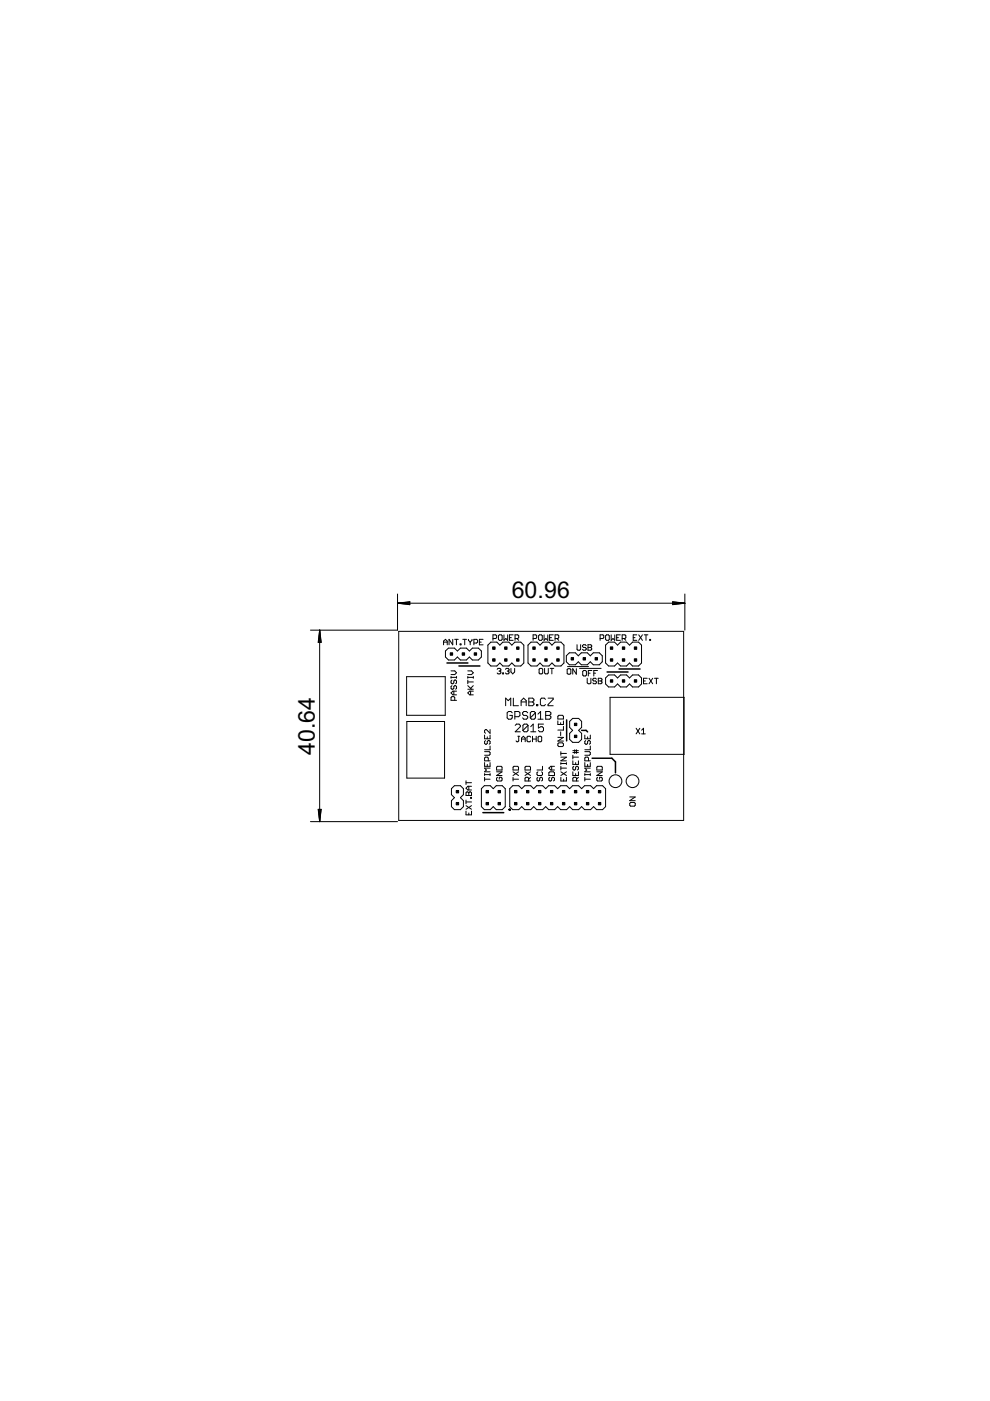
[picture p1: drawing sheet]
<svg xmlns="http://www.w3.org/2000/svg" width="210mm" height="297mm" viewBox="0 0 210 297" stroke-linecap="round" stroke-linejoin="round" font-family="sans-serif">
<defs><g id="words">
<g font-size="5.5">
<text x="108.5" y="126.9">60.96</text>
<text x="66.8" y="160.2" transform="rotate(-90 66.8 160.2)">40.64</text>
</g>
</g></defs>
<g fill="none" stroke="#000" stroke-width=".21">
<path d="M67.8 133.6v40.6M67.8 133.6l.3 2.6h-.6zM67.8 133.6l-.2 2.6M67.8 133.6l.1 2.6M67.8 133.6l-.3 2.6M67.8 133.6l.3 2.6M84.3 125.9v7.7h-18.5M84.3 127.9h60.9M84.3 127.9l2.6-.3v.6zM84.3 127.9l2.6 .1M84.3 127.9l2.6 .2M84.5 133.9h60.4v40h-60.4z"/>
<path d="M86.9 127.8l-2.6 .1M86.9 127.6l-2.6 .3M94 136.7v-.8l.4-.3 .4 .3v.8M94 136.1h.8M94.4 138l.7-.6h1.3l.6 .6 .6-.6h1.3l.6 .6 .7-.6h1.2l.7 .6v1.3l-.7 .6h-1.2l-.7-.6-.6 .6h-1.3l-.6-.6-.6 .6h-1.3l-.7-.6zM96 135.6v1.1l-.8-1.1v1.1M96.4 135.6h.8M96.8 135.6v1.1M97.6 136.5h.1v.2h-.1zM98.1 135.6h.8M98.5 135.6v1.1M99.3 135.6l.4 .5"/>
<path d="M99.7 136.1v.6M100.1 135.6l-.4 .5M100.5 136.3h.5l.3-.2v-.4l-.3-.1h-.5v1.1M101.6 136.1h.4M102.4 135.6h-.8v1.1h.8M104.1 136.1h1.2l.7 .7 .6-.7h1.3l.6 .7 .7-.7h1.2l.7 .7v3.8l-.7 .6h-1.2l-.7-.6-.6 .6h-1.3l-.6-.6-.7 .6h-1.2l-.7-.6v-3.8zM104.5 135.4h.6l.2-.2v-.4l-.2-.2h-.6v1.2M105.7 134.8l.2-.2h.4l.2 .2v.8l-.2 .2h-.4l-.2-.2zM106.8 134.6v1.2l.5-.4 .3 .4v-1.2M108 135.2h.4M108.8 134.6h-.8v1.2h.8M109.2 135.4h.6l.2-.2v-.4l-.2-.2h-.6v1.2"/>
<path d="M109.6 135.4l.4 .4M112.6 136.1h1.3l.6 .7 .6-.7h1.3l.6 .7 .7-.7h1.2l.7 .7v3.8l-.7 .6h-1.2l-.7-.6-.6 .6h-1.3l-.6-.6-.6 .6h-1.3l-.6-.6v-3.8zM113 135.4h.6l.2-.2v-.4l-.2-.2h-.6v1.2M114.4 134.6h.4l.2 .2v.8l-.2 .2h-.4l-.2-.2v-.8zM115.4 134.6v1.2l.3-.4 .4 .4v-1.2M116.5 135.2h.4M117.3 134.6h-.8v1.2h.8M117.7 135.4h.6l.2-.2v-.4l-.2-.2h-.6v1.2M118.1 135.4l.4 .4M120.1 139l.6-.6h1.3l.6 .6 .7-.6h1.2l.7 .6 .6-.6h1.3l.6 .6v1.3l-.6 .6h-1.3l-.6-.6-.7 .6h-1.2l-.7-.6-.6 .6h-1.3l-.6-.6zM122.3 136.7v1l.2 .2h.4l.2-.2v-1M124.3 136.9l-.2-.2h-.4l-.2 .2 .2 .4h.4l.2 .2-.2 .4h-.4l-.2-.2"/>
<path d="M124.7 136.7h.6l.2 .2-.2 .4 .2 .4-.2 .2h-.6zM124.7 137.3h.6M127.2 135.4h.6l.2-.2v-.4l-.2-.2h-.6v1.2M128.4 136.8l.6-.7h1.3l.6 .7 .7-.7h1.2l.7 .7 .6-.7h1.3l.6 .7v3.8l-.6 .6h-1.3l-.6-.6-.7 .6h-1.2l-.7-.6-.6 .6h-1.3l-.6-.6zM128.4 134.8l.2-.2h.4l.2 .2v.8l-.2 .2h-.4l-.2-.2zM129.6 134.6v1.2l.4-.4 .3 .4v-1.2M130.7 135.2h.4M131.5 134.6h-.8v1.2h.8M131.9 135.4h.6l.2-.2v-.4l-.2-.2h-.6v1.2M132.3 135.4l.4 .4M134.3 135.2h.3M135 134.6h-.7v1.2h.7"/>
<path d="M135.4 134.6l.8 1.2M136.2 134.6l-.8 1.2M136.6 134.6h.8M137 134.6v1.2M137.8 135.6h.1v.2h-.1zM142.6 127.6l2.6 .3-2.6 .3zM142.6 127.8l2.6 .1M142.6 127.6l2.6 .3M145.2 125.9v7.7M145.2 127.9l-2.6 .1M145.2 127.9l-2.6 .2M86.2 143.5h8.2v8.2h-8.2z"/>
<path d="M86.3 153h8v12h-8zM95.6 143.4v.4M95.6 143.6h1.2M95.6 142.2h.8l.4 .4-.4 .4h-.8M95.8 144.2l-.2 .2v.4l.4 .2 .2-.2v-.4l.4-.2 .2 .2v.4l-.2 .2M95.8 145.4l-.2 .2v.3l.2 .2 .4-.2v-.3l.2-.2 .4 .2v.3l-.2 .2M96.2 146.5v.8M96.4 148.5v-.6l-.2-.2h-.4l-.2 .2v.6h1.2M96.8 143.4v.4M96.8 146.5h-.8l-.4 .4 .4 .4h.8M99.2 146.1h1.2M99.2 143.6h1.2"/>
<path d="M99.2 142.2h.8l.4 .4-.4 .4h-.8M99.2 145.4l.8 .7M99.2 144.6h1.2M99.2 143.4v.4M99.2 144.2v.8M99.8 146.5v.8M100.4 146.5h-.8l-.4 .4 .4 .4h.8M100.4 145.4l-.6 .5M100.4 143.4v.4M102.7 155.9v.7h1.2v-.7M102.7 159.4h1l.2 .2v.3l-.2 .2h-1M102.9 157l-.2 .2v.4l.2 .2 .4-.2v-.4l.2-.2 .4 .2v.4l-.2 .2"/>
<path d="M103.3 156.2v.4M103.9 154.7v.8l-.8-.8-.4 .2v.4l.2 .2M103.9 158.2v.8h-1.2M105.4 141.9l.2-.2h.4l.2 .2-.2 .4M105.8 142.3h.2M106 142.3l.2 .2-.2 .4h-.4l-.2-.2M106.6 142.7h.2v.2h-.2zM107.2 141.9l.2-.2h.3l.2 .2-.2 .4M107.2 149.6v-1.6l.6 .5 .5-.5v1.6M107.5 142.3h.2M107.7 142.3l.2 .2-.2 .4h-.3l-.2-.2M108.3 141.7v.8l.4 .4 .4-.4v-.8"/>
<path d="M108.6 151.1l-.3-.2h-.5l-.3 .2v1.1l.3 .3h.5l.3-.3v-.5h-.5M108.8 148v1.6h1.1M109.2 152h.8l.2-.3v-.6l-.2-.2h-.8v1.6M109.2 153.8l.3-.3h.5l.3 .3v.3l-1.1 1.1h1.1M109.8 156.1h.4M110 156.1v1l-.2 .2-.4-.2M110.5 149.6v-1.1l.5-.5 .6 .5v1.1M110.5 148.8h1.1M110.6 157.3v-.8l.4-.4 .4 .4v.8M110.6 156.7h.8M111.9 151.1l-.3-.2h-.5l-.3 .2v.3l.3 .3h.5l.3 .3v.2l-.3 .3h-.5l-.3-.3M112 153.8l-1.1 1.1"/>
<path d="M112 153.8v1.1l-.3 .3h-.6l-.2-.3M112 153.8l-.3-.3h-.6l-.2 .3v1.1M112.1 148h.8l.3 .3v.2l-.3 .3 .3 .3v.3l-.3 .2h-.8zM112.1 148.8h.8M112.5 155.2h1.1M112.5 154.1l.6-.6v1.7M112.5 156.3l-.2-.2h-.4l-.2 .2v.8l.2 .2h.4l.2-.2M112.9 156.7h.8M112.9 156.1v1.2M113.5 151.1l-.3-.2h-.5l-.3 .2v1.1M113.5 151.1v1.1l-.3 .3h-.5l-.3-.3M113.5 151.1l-1.1 1.1"/>
<path d="M113.7 156.1v1.2M113.7 149.4h.3v.2h-.3zM114.1 151.4l.5-.5v1.6M114.1 152.5h1M114.1 156.3l.2-.2h.4l.2 .2v.8l-.2 .2h-.4l-.2-.2zM114.5 141.7h.4l.2 .2v.8l-.2 .2h-.4l-.2-.2v-.8zM115.2 153.5h-1v.8l.8-.2 .2 .2v.6l-.2 .3h-.6l-.2-.3M115.5 141.7v1l.2 .2h.3l.2-.2v-1M115.7 148.3l-.3-.3h-.5l-.3 .3v1.1l.3 .2h.5l.3-.2M115.7 150.9h.8l.3 .2v.3l-.3 .3 .3 .3v.2l-.3 .3h-.8zM115.7 151.7h.8M116.2 148h1.1v.3l-1.1 1.1v.2h1.1"/>
<path d="M116.6 141.7h.8M117 141.7v1.2M118.3 152.8v.8h1.2v-.8M118.3 156.3h1.2l-1.2 .8h1.2M118.5 151.7h.8l.2 .2v.5h-1.2v-.5zM118.5 157.5h.8l.2 .2v.4l-.2 .2h-.8l-.2-.2v-.4zM118.9 153.2v.4M118.9 155.2v.8M118.9 159.4v.7M118.9 159.7h1.2M119.5 154v.8h-1.2M120.2 142l.3-.2h.3l.2 .2v.7l-.2 .2h-.3l-.3-.2z"/>
<path d="M120.3 141.3h4.5M120.8 153l.6-.7h1.3l.6 .7v1.2l-.6 .7 .6 .6v1.3l-.6 .6h-1.3l-.6-.6v-1.3l.6-.6-.6-.7zM121.5 159.6h1.1M121.5 159.2h1.1M121.9 159v.7M122.2 141.8v1.1l-.8-1.1v1.1M122.2 159v.7M122.9 141.7h4.5M123.5 142.3l.3-.1h.3l.2 .1v.8l-.2 .2h-.3l-.3-.2zM124 159.4h1l.2 .2v.3l-.2 .2h-1M124 155.9v.7h1.2v-.7M124.2 157l-.2 .2v.4l.4 .2 .2-.2v-.4l.4-.2 .2 .2v.4l-.2 .2"/>
<path d="M124.5 143.8v1l.2 .2h.4l.2-.2v-1M124.6 156.2v.4M124.7 142.7h.4M125.2 158.2v.8h-1.2M125.5 142.2h-.8v1.1M125.9 142.7h.4M126.4 144l-.1-.2h-.4l-.2 .2 .2 .4h.4l.1 .2-.1 .4h-.4l-.2-.2M126.7 142.2h-.8v1.1M126.9 143.8h.5l.2 .2-.2 .4 .2 .4-.2 .2h-.5zM126.9 144.4h.5M129 143.1h1.3l.6 .6 .7-.6h1.2l.7 .6 .6-.6h1.3l.6 .6v1.3l-.6 .6h-1.3l-.6-.6-.7 .6h-1.2l-.7-.6-.6 .6h-1.3l-.6-.6v-1.3zM129.3 147.8h15.7v12.1h-15.7z"/>
<path d="M134.9 154.4l.8 1.2M135.7 154.4l-.8 1.2M136 154.8l.4-.4v1.2M136 155.6h.8M136.4 144.4h.4M137.2 143.8h-.8v1.2h.8M137.6 143.8l.8 1.2M138.4 143.8l-.8 1.2M138.8 143.8h.8M139.2 143.8v1.2M65.8 174.2h18.5M67.5 171.6h.6l-.3 2.6z"/>
<path d="M67.5 171.6l.3 2.6M67.6 171.6l.2 2.6M67.9 171.6l-.1 2.6M68.1 171.6l-.3 2.6M95.7 167.2l.7-.6h1.2l.7 .6v1.3l-.7 .6 .7 .7v1.2l-.7 .7h-1.2l-.7-.7v-1.2l.7-.7-.7-.6zM98.8 165.5v.8M98.8 169.6v.8M98.8 172v.8h1.2v-.8M98.8 170.8l1.2 .8M98.8 170h1.2M98.8 165.9h1.2M99 167.9l.4 .2 .4-.2 .2 .2v.6h-1.2v-.6z"/>
<path d="M99.4 166.7v.8M99.4 168.1v.6M99.4 172.4v.4M99.8 169.1h.2v.1h-.2zM100 170.8l-1.2 .8M100 166.7h-.8l-.4 .4 .4 .4h.8M102.1 167.2l.6-.6h1.2l.7 .6 .6-.6h1.3l.6 .6v3.8l-.6 .7h-1.3l-.6-.7-.7 .7h-1.2l-.6-.7zM102.7 165.2h1.2M102.7 161.7v.8h1.2v-.8M102.7 164v.4M102.7 164.8v.8M102.7 164.2h1.2"/>
<path d="M103.3 162.1v.4M103.5 161.3v-.6l-.2-.2h-.4l-.2 .2v.6h1.2M103.9 164v.4M103.9 162.9h-1.2l.4 .4-.4 .3h1.2M105.3 163.6h1.1l-1.1 .8h1.1M105.5 162.5h.8l.1 .2v.6h-1.1v-.6zM105.5 164.8l-.2 .2v.4l.2 .2h.8l.1-.2v-.4l-.1-.2h-.4v.4M108.1 167.2l.6-.6h1.3l.6 .6 .7-.6h1.2l.7 .6 .6-.6h1.3l.6 .6 .6-.6h1.3l.6 .6 .7-.6h1.2l.7 .6 .6-.6h1.3l.6 .6 .7-.6h1.2l.7 .6 .6-.6h1.3l.6 .6v3.8l-.6 .7h-1.3l-.6-.7-.7 .7h-1.2l-.7-.7-.6 .7h-1.3l-.6-.7-.7 .7h-1.2l-.7-.7-.6 .7h-1.3l-.6-.7-.6 .7h-1.3l-.6-.7-.7 .7h-1.2l-.7-.7-.6 .7h-1.3l-.6-.7zM108.8 165.2h1.1M108.8 164.8v.8M108.8 163.6l1.1 .8M109 162.5h.7l.2 .2v.6h-1.1v-.6z"/>
<path d="M109.9 163.6l-1.1 .8M111.3 163.6l1.2 .8M111.5 162.5h.8l.2 .2v.6h-1.2v-.6zM112.1 165.6v-.6l-.2-.2h-.4l-.2 .2v.6h1.2M112.5 164.8l-.4 .4M112.5 163.6l-1.2 .8M114 164.8l-.1 .2v.4l.1 .2 .4-.2v-.4l.2-.2 .4 .2v.4l-.2 .2M114 163.6l-.1 .2v.4l.1 .2h.8l.2-.2v-.4l-.2-.2M115 162.5v.8h-1.1M116.4 163.8l.2-.2h.7l.3 .2v.6h-1.2zM116.6 164.8l-.2 .2v.4l.2 .2 .4-.2v-.4l.2-.2 .4 .2v.4l-.3 .2M117 162.5v.8"/>
<path d="M117.6 162.5h-.8l-.4 .4 .4 .4h.8M118.9 162.9h1.2M118.9 160.5h1.2l-1.2 .8h1.2M118.9 164.8v.8h1.2v-.8M118.9 161.7v.4M118.9 162.5v.8M118.9 163.6l1.2 .8M118.9 161.9h1.2M119.5 165.2v.4M120.1 161.7v.4M120.1 163.6l-1.2 .8M121.5 160.5h1.1"/>
<path d="M121.5 163.6v.8h1.1v-.8M121.5 160.1v.8M121.5 161.3v.8h1.1v-.8M121.7 162.5l-.2 .2v.3l.2 .3 .3-.3v-.3l.2-.2 .4 .2v.3l-.2 .3M122 161.7v.4M122 164v.4M122.2 165.6v-.6l-.2-.2h-.3l-.2 .2v.6h1.1M122.6 164.8l-.4 .4M124 165.2h1.2M124 164.2h1.2M124 161.7v.8h1.2v-.8M124 164v.4"/>
<path d="M124 164.8v.8M124.6 162.1v.4M124.8 161.3v-.6l-.2-.2h-.4l-.2 .2v.6h1.2M125.2 162.9h-1.2l.4 .4-.4 .3h1.2M125.2 164v.4M126.5 163.6h1.2l-1.2 .8h1.2M126.7 162.5h.8l.2 .2v.6h-1.2v-.6zM126.7 164.8l-.2 .2v.4l.2 .2h.8l.2-.2v-.4l-.2-.2h-.4v.4M133.5 169h1.2l-1.2 .8h1.2M133.7 170.1h.8l.2 .2v.4l-.2 .2h-.8l-.2-.2v-.4z"/>
<circle cx="130.5" cy="165.6" r="1.35"/>
<circle cx="134.1" cy="165.6" r="1.35"/>
</g>
<path d="M94.8 140.6h4.4M97.3 141.2h4.4M120.1 152.6v4.5M123.3 154.9h1l.3 .3M128.7 142.5h4.5M131.3 141.8h4.4M102.4 172.3h4.4M125.5 160.8h4.2l.8 .7v2.4" fill="none" stroke="#000" stroke-width=".32"/>
<g fill="#000" stroke="#000" stroke-width=".21">
<path d="M95.5 138.4h.5v.5h-.5zM98 138.4h.5v.5h-.5zM100.5 138.4h.5v.5h-.5zM104.5 137.2h.5v.5h-.5zM104.5 139.7h.5v.5h-.5zM107 137.2h.5v.5h-.5zM107 139.7h.5v.5h-.5zM109.5 137.2h.5v.5h-.5zM109.5 139.7h.5v.5h-.5zM113 139.7h.5v.5h-.5zM113 137.2h.5v.5h-.5zM115.5 139.7h.5v.5h-.5z"/>
<path d="M115.5 137.2h.5v.5h-.5zM118 139.7h.6v.5h-.6zM118 137.2h.6v.5h-.6zM121.1 139.4h.5v.5h-.5zM123.6 139.4h.5v.5h-.5zM126.2 139.4h.5v.5h-.5zM129.4 137.2h.5v.5h-.5zM129.4 139.7h.5v.5h-.5zM132 137.2h.5v.5h-.5zM132 139.7h.5v.5h-.5zM134.5 137.2h.5v.5h-.5zM134.5 139.7h.5v.5h-.5z"/>
<path d="M121.8 153.3h.5v.5h-.5zM121.8 155.9h.5v.5h-.5zM129.4 144.1h.5v.5h-.5zM132 144.1h.5v.5h-.5zM134.5 144.1h.5v.5h-.5zM96.7 170.1h.5v.5h-.5zM96.7 167.6h.5v.5h-.5zM103.1 170.1h.5v.5h-.5zM103.1 167.6h.5v.5h-.5zM105.6 170.1h.5v.5h-.5zM105.6 167.6h.5v.5h-.5zM109.1 170.1h.5v.5h-.5z"/>
<path d="M109.1 167.6h.5v.5h-.5zM111.6 170.1h.5v.5h-.5zM111.6 167.6h.5v.5h-.5zM114.2 170.1h.5v.5h-.5zM114.2 167.6h.5v.5h-.5zM116.7 170.1h.5v.5h-.5zM116.7 167.6h.5v.5h-.5zM119.3 170.1h.5v.5h-.5zM119.3 167.6h.5v.5h-.5zM121.8 170.1h.5v.5h-.5zM121.8 167.6h.5v.5h-.5zM124.3 170.1h.5v.5h-.5z"/>
<path d="M124.3 167.6h.5v.5h-.5zM126.9 170.1h.5v.5h-.5zM126.9 167.6h.5v.5h-.5z"/>
</g>
<path d="M107.9 171.5h.3v.3h-.3v-.1h.2h-.2z" fill-rule="evenodd" fill="#000" stroke="#000" stroke-width=".21"/>
<use href="#words"/>
</svg>
